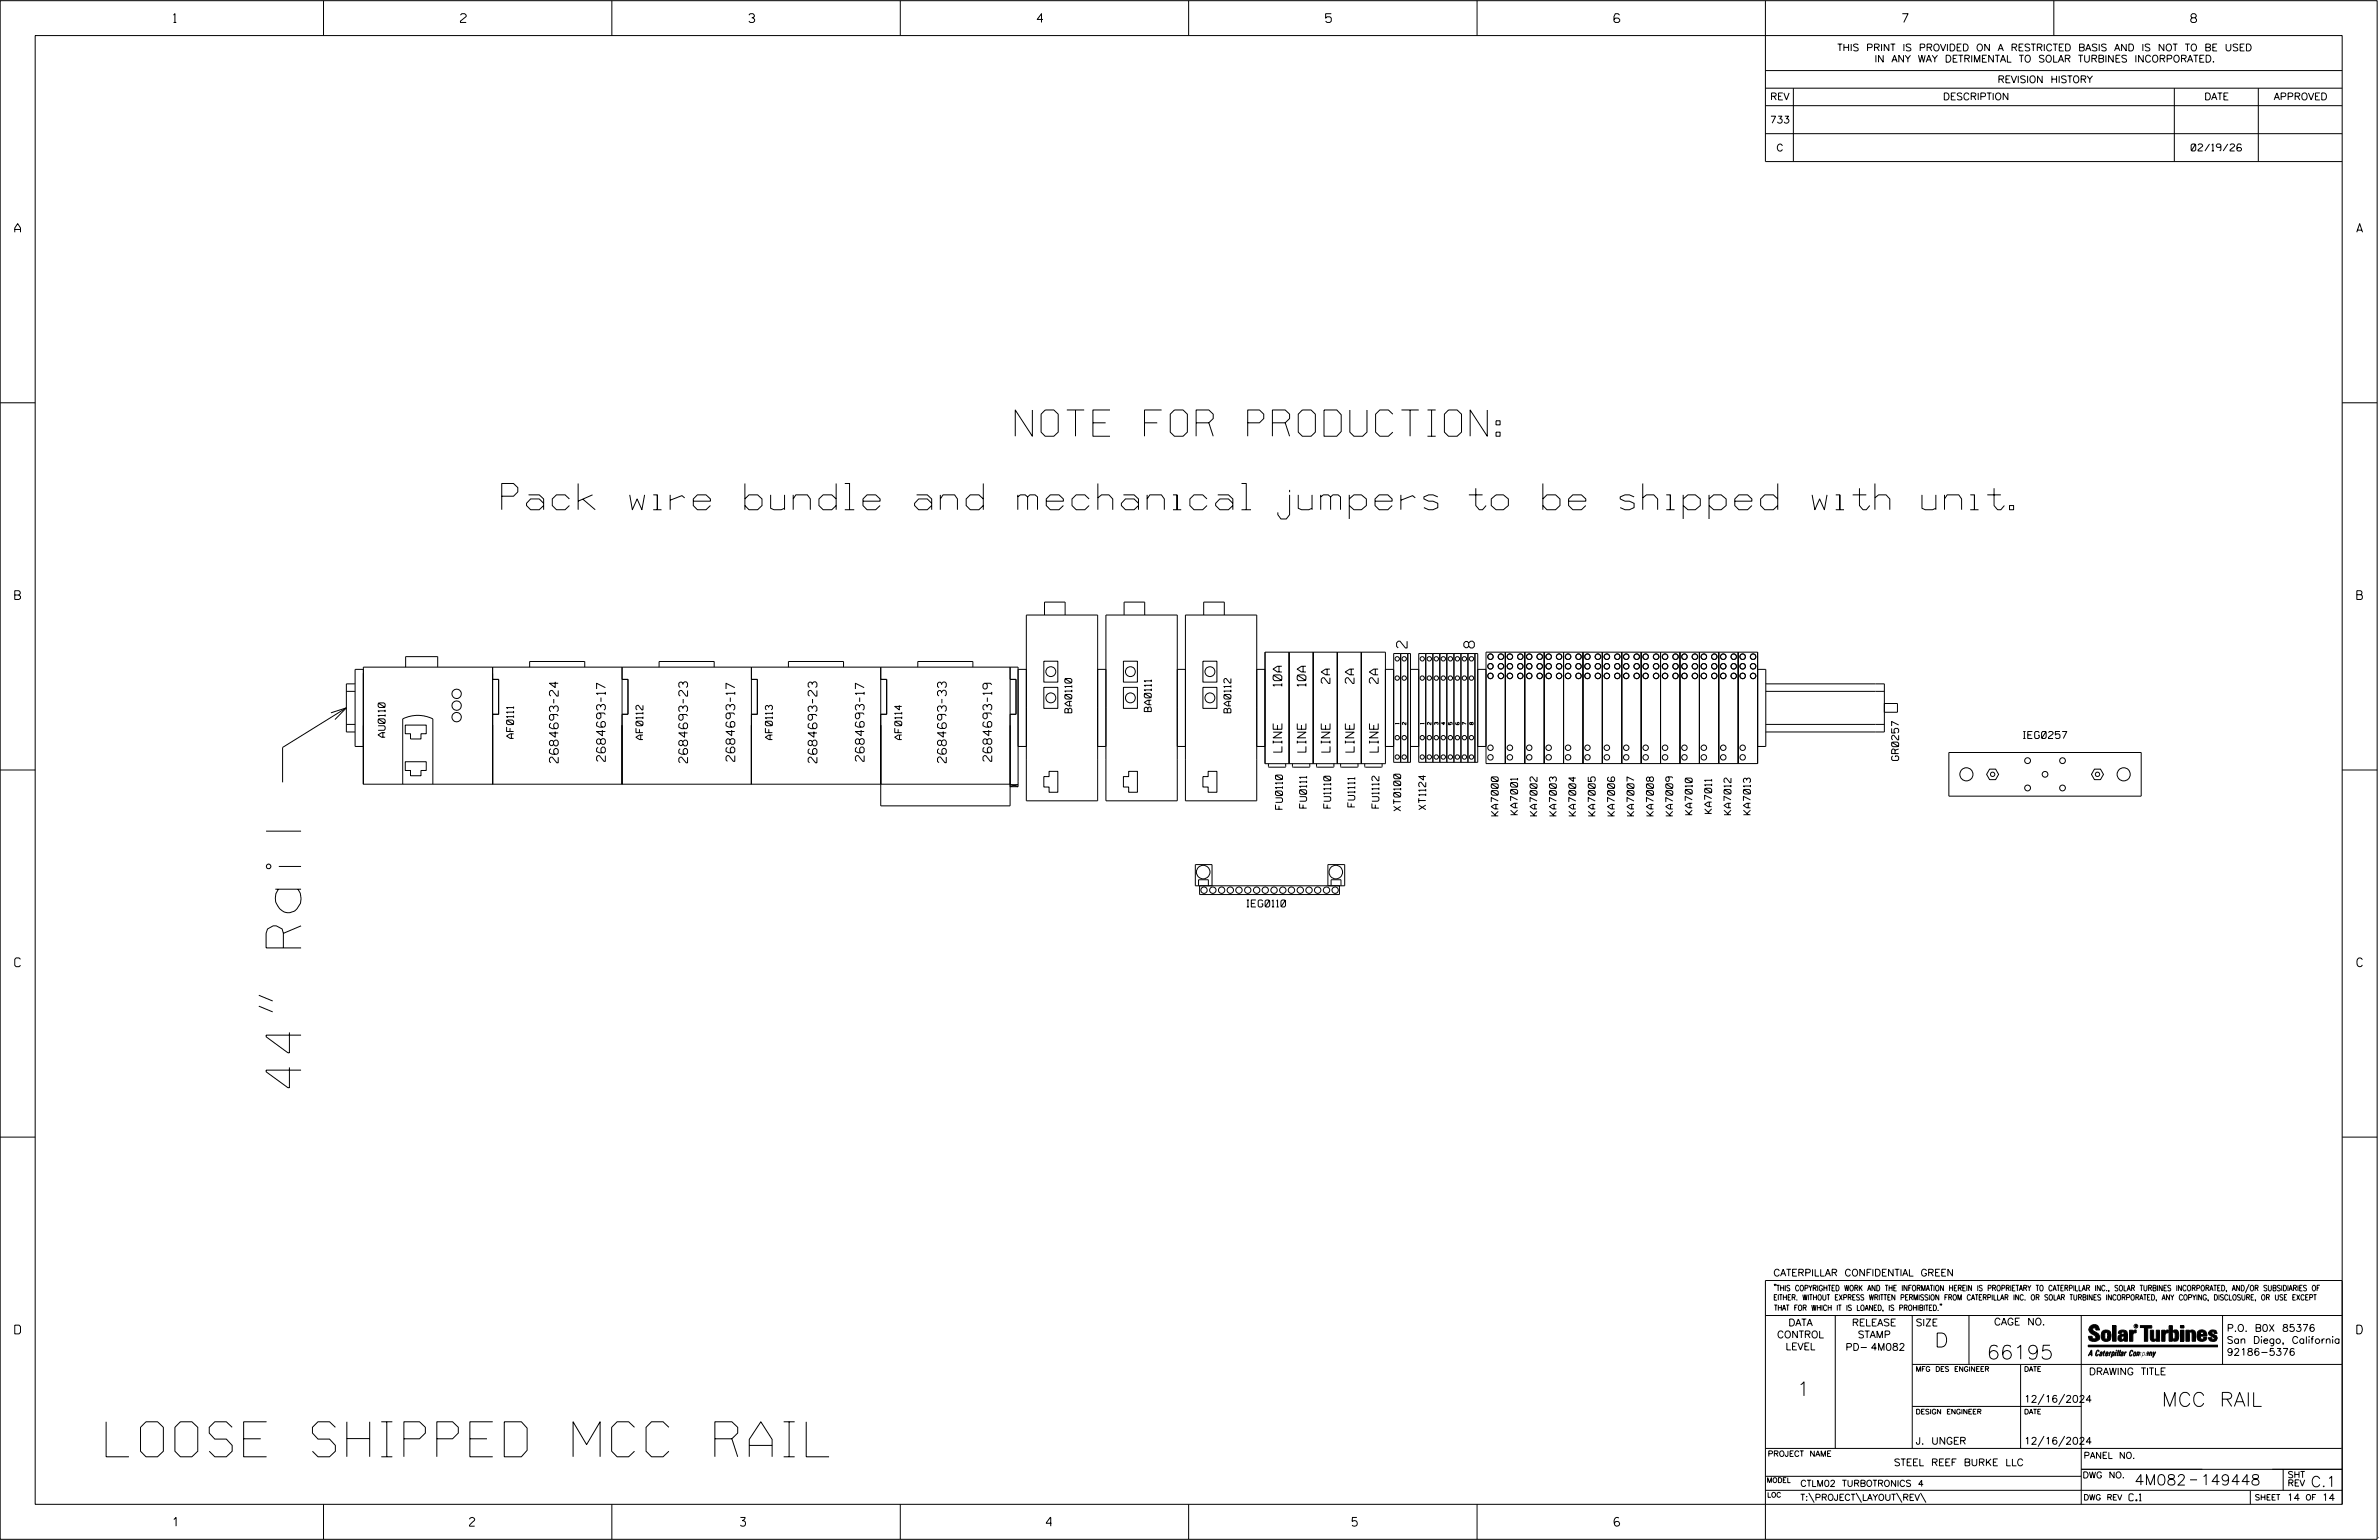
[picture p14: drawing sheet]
<svg xmlns="http://www.w3.org/2000/svg" width="864mm" height="559mm" viewBox="0 0 864 559" stroke-linecap="round" stroke-linejoin="round" font-family="sans-serif">
<defs><g id="words">
<g font-size="12.7">
<text x="109.3" y="394.7" transform="rotate(-90 109.3 394.7)">44&quot; Rail</text>
<text x="38.5" y="528.6">LOOSE SHIPPED MCC RAIL</text>
</g>
<g font-size="9.5">
<text x="368.6" y="158.3">NOTE FOR PRODUCTION:</text>
<text x="182.1" y="184.9">Pack wire bundle and mechanical jumpers to be shipped with unit.</text>
</g>
<g font-size="5.1">
<text x="702.3" y="488.8">D</text>
<text x="721.2" y="493.2">66195</text>
<text x="652.2" y="506.5">1</text>
<text x="784.7" y="510.3">MCC RAIL</text>
</g>
<g font-size="3.8">
<text x="510.8" y="235.1" transform="rotate(-90 510.8 235.1)">2</text>
<text x="535.2" y="235.1" transform="rotate(-90 535.2 235.1)">8</text>
<text x="774.8" y="538.9">4M082</text>
<text x="798.8" y="538.9">149448</text>
<text x="838.8" y="539.5">C.1</text>
</g>
<g font-size="3.2">
<text x="63" y="8.2">1</text>
<text x="167.2" y="8.2">2</text>
<text x="271.8" y="8.2">3</text>
<text x="376.5" y="8.2">4</text>
<text x="481.2" y="8.2">5</text>
<text x="690.6" y="8.2">7</text>
<text x="795.3" y="8.2">8</text>
<text x="5.4" y="84.3">A</text>
<text x="855.5" y="84.3">A</text>
<text x="5.4" y="217.5">B</text>
<text x="855.6" y="217.5">B</text>
<text x="465.3" y="249" transform="rotate(-90 465.3 249)">10A</text>
<text x="474" y="249" transform="rotate(-90 474 249)">10A</text>
<text x="482.8" y="248" transform="rotate(-90 482.8 248)">2A</text>
<text x="491.5" y="248" transform="rotate(-90 491.5 248)">2A</text>
<text x="500.3" y="248" transform="rotate(-90 500.3 248)">2A</text>
<text x="465.3" y="272.9" transform="rotate(-90 465.3 272.9)">LINE</text>
<text x="474.1" y="272.9" transform="rotate(-90 474.1 272.9)">LINE</text>
<text x="482.8" y="272.9" transform="rotate(-90 482.8 272.9)">LINE</text>
<text x="491.6" y="272.9" transform="rotate(-90 491.6 272.9)">LINE</text>
<text x="500.3" y="272.9" transform="rotate(-90 500.3 272.9)">LINE</text>
<text x="202.6" y="276.8" transform="rotate(-90 202.6 276.8)">2684693-24</text>
<text x="219.8" y="276.3" transform="rotate(-90 219.8 276.3)">2684693-17</text>
<text x="249.6" y="276.8" transform="rotate(-90 249.6 276.8)">2684693-23</text>
<text x="266.7" y="276.3" transform="rotate(-90 266.7 276.3)">2684693-17</text>
<text x="296.6" y="276.8" transform="rotate(-90 296.6 276.8)">2684693-23</text>
<text x="313.7" y="276.3" transform="rotate(-90 313.7 276.3)">2684693-17</text>
<text x="343.5" y="276.8" transform="rotate(-90 343.5 276.8)">2684693-33</text>
<text x="360" y="276.3" transform="rotate(-90 360 276.3)">2684693-19</text>
<text x="5.4" y="350.8">C</text>
<text x="855.6" y="350.8">C</text>
<text x="5.4" y="484">D</text>
<text x="855.6" y="484">D</text>
<text x="62.8" y="553.8">1</text>
<text x="170.4" y="553.8">2</text>
<text x="268.8" y="553.8">3</text>
<text x="379.8" y="553.8">4</text>
<text x="490.8" y="553.8">5</text>
<text x="585.9" y="553.8">6</text>
</g>
<g font-size="2.5">
<text x="666.9" y="18.5">THIS PRINT IS PROVIDED ON A RESTRICTED BASIS AND IS NOT TO BE USED</text>
<text x="680.5" y="22.6">IN ANY WAY DETRIMENTAL TO SOLAR TURBINES INCORPORATED.</text>
<text x="725.1" y="30">REVISION HISTORY</text>
<text x="642.6" y="36.3">REV</text>
<text x="705.3" y="36.3">DESCRIPTION</text>
<text x="800.2" y="36.3">DATE</text>
<text x="825.4" y="36.3">APPROVED</text>
<text x="642.5" y="44.7">733</text>
<text x="644.8" y="54.8">C</text>
<text x="795.4" y="54.8">02/19/26</text>
<text x="389.1" y="258.6" transform="rotate(-90 389.1 258.6)">BA0110</text>
<text x="418" y="258.2" transform="rotate(-90 418 258.2)">BA0111</text>
<text x="446.8" y="258.6" transform="rotate(-90 446.8 258.6)">BA0112</text>
<text x="139.8" y="267.5" transform="rotate(-90 139.8 267.5)">AU0110</text>
<text x="186.4" y="267.9" transform="rotate(-90 186.4 267.9)">AF0111</text>
<text x="233.4" y="268.4" transform="rotate(-90 233.4 268.4)">AF0112</text>
<text x="280.4" y="268.4" transform="rotate(-90 280.4 268.4)">AF0113</text>
<text x="327.3" y="268.4" transform="rotate(-90 327.3 268.4)">AF0114</text>
<text x="734.5" y="268">IEG0257</text>
<text x="689.2" y="275.9" transform="rotate(-90 689.2 275.9)">GR0257</text>
<text x="465.6" y="293.7" transform="rotate(-90 465.6 293.7)">FU0110</text>
<text x="474.3" y="293.2" transform="rotate(-90 474.3 293.2)">FU0111</text>
<text x="483.1" y="293.2" transform="rotate(-90 483.1 293.2)">FU1110</text>
<text x="491.8" y="292.8" transform="rotate(-90 491.8 292.8)">FU1111</text>
<text x="500.5" y="293.2" transform="rotate(-90 500.5 293.2)">FU1112</text>
<text x="517.6" y="293.8" transform="rotate(-90 517.6 293.8)">XT1124</text>
<text x="508.5" y="294.2" transform="rotate(-90 508.5 294.2)">XT0100</text>
<text x="543.9" y="296" transform="rotate(-90 543.9 296)">KA7000</text>
<text x="550.9" y="295.6" transform="rotate(-90 550.9 295.6)">KA7001</text>
<text x="557.9" y="296" transform="rotate(-90 557.9 296)">KA7002</text>
<text x="565" y="296" transform="rotate(-90 565 296)">KA7003</text>
<text x="572" y="296" transform="rotate(-90 572 296)">KA7004</text>
<text x="579.1" y="296" transform="rotate(-90 579.1 296)">KA7005</text>
<text x="586.1" y="296" transform="rotate(-90 586.1 296)">KA7006</text>
<text x="593.2" y="296" transform="rotate(-90 593.2 296)">KA7007</text>
<text x="600.2" y="296" transform="rotate(-90 600.2 296)">KA7008</text>
<text x="607.2" y="296" transform="rotate(-90 607.2 296)">KA7009</text>
<text x="614.3" y="295.6" transform="rotate(-90 614.3 295.6)">KA7010</text>
<text x="621.3" y="295.2" transform="rotate(-90 621.3 295.2)">KA7011</text>
<text x="628.4" y="295.6" transform="rotate(-90 628.4 295.6)">KA7012</text>
<text x="635.4" y="295.6" transform="rotate(-90 635.4 295.6)">KA7013</text>
<text x="452.6" y="329.1">IEG0110</text>
<text x="643.8" y="463">CATERPILLAR CONFIDENTIAL GREEN</text>
<text x="645.1" y="485.5">CONTROL</text>
<text x="649.2" y="481.1">DATA</text>
<text x="672.3" y="481.1">RELEASE</text>
<text x="674.4" y="485.5">STAMP</text>
<text x="695.4" y="481.1">SIZE</text>
<text x="723.8" y="480.8">CAGE NO.</text>
<text x="808.4" y="483.1">P.O. B0X 85376</text>
<text x="648.2" y="489.8">LEVEL</text>
<text x="669.9" y="490">PD- 4M082</text>
<text x="808.4" y="487.5">San Diego, California</text>
<text x="808.4" y="491.8">92186-5376</text>
<text x="758.3" y="498.9">DRAWING TITLE</text>
<text x="734.8" y="508.9">12/16/2024</text>
<text x="695.4" y="524.1">J. UNGER</text>
<text x="734.8" y="524.1">12/16/2024</text>
<text x="687.5" y="531.9">STEEL REEF BURKE LLC</text>
<text x="772.8" y="544.6">C.1</text>
<text x="830.2" y="544.6">14</text>
<text x="842.9" y="544.6">14</text>
</g>
<g font-size="2.3">
<text x="756.4" y="529.2">PANEL NO.</text>
<text x="653.5" y="539.4">CTLM02 TURBOTRONICS 4</text>
<text x="756" y="536.3">DWG NO.</text>
<text x="830.4" y="539.3">REV</text>
<text x="830.4" y="536.2">SHT</text>
<text x="653.5" y="544.5">T:\PROJECT\LAYOUT\REV\</text>
</g>
<g font-size="2">
<text x="643.8" y="468.4">&quot;THIS COPYRIGHTED WORK AND THE INFORMATION HEREIN IS PROPRIETARY TO CATERPILLAR INC., SOLAR TURBINES INCORPORATED, AND/OR SUBSIDIARIES OF</text>
<text x="643.8" y="471.8">EITHER. WITHOUT EXPRESS WRITTEN PERMISSION FROM CATERPILLAR INC. OR SOLAR TURBINES INCORPORATED, ANY COPYING, DISCLOSURE, OR USE EXCEPT</text>
<text x="644" y="475.6">THAT FOR WHICH IT IS LOANED, IS PROHIBITED.&quot;</text>
<text x="641.7" y="528.5">PROJECT NAME</text>
<text x="756.3" y="544.3">DWG REV</text>
<text x="818.5" y="544.3">SHEET</text>
<text x="836.9" y="544.3">OF</text>
</g>
<g font-size="1.8">
<text x="695.4" y="497.6">MFG DES ENGINEER</text>
<text x="734.8" y="497.6">DATE</text>
<text x="695.4" y="513.1">DESIGN ENGINEER</text>
<text x="734.8" y="513.1">DATE</text>
<text x="641.3" y="538">MODEL</text>
<text x="641.5" y="543.3">LOC</text>
</g>
<g font-size="1.3">
<text x="507.8" y="262.7" transform="rotate(-90 507.8 262.7)">1</text>
<text x="510.4" y="263" transform="rotate(-90 510.4 263)">2</text>
<text x="516.9" y="262.7" transform="rotate(-90 516.9 262.7)">1</text>
<text x="519.5" y="263" transform="rotate(-90 519.5 263)">2</text>
<text x="522" y="263" transform="rotate(-90 522 263)">3</text>
<text x="524.6" y="263" transform="rotate(-90 524.6 263)">4</text>
<text x="527.1" y="263" transform="rotate(-90 527.1 263)">5</text>
<text x="529.7" y="263" transform="rotate(-90 529.7 263)">6</text>
<text x="532.2" y="263" transform="rotate(-90 532.2 263)">7</text>
<text x="534.8" y="263" transform="rotate(-90 534.8 263)">8</text>
</g>
<text font-size=".9" x="775.1" y="481.7">R</text>
</g></defs>
<g fill="none" stroke="#000" stroke-width=".36">
<path d="M.1 .2h862.8v558.4h-862.8zM12.8 12.9h837.4v533h-837.4zM117.4 .2v12.7M222.1 .2v12.7M326.8 .2v12.7M431.5 .2v12.7M536.2 .2v12.7M587.9 5.5l-.5-.5h-1l-.5 1v1.7l.5 .4h1l.6-.4v-.6l-.6-.5h-1l-.5 .5M640.9 .2v58.4h209.3M745.6 .2v12.7M640.9 25.6h209.3M640.9 32h209.3"/>
<path d="M640.9 38.3h209.3M651 32v26.6M789.3 32v26.6M819.8 32v26.6M640.9 48.5h209.3M.1 146.2h12.7M850.2 146.2h12.7M378.9 239.9h5.1v7.6h-5.1zM379.2 223.2v-4.7h7.4v4.7M407.8 239.9h5.1v7.6h-5.1zM408.1 223.2v-4.7h7.4v4.7M436.7 239.9h5v7.6h-5z"/>
<path d="M437 223.2v-4.7h7.4v4.7M459.2 236.6h43.7v40.5h-43.7zM468 236.6v40.5M476.7 236.6v40.5M485.5 236.6v40.5M494.2 236.6v40.5M505.9 237.1h6.1v39.5h-6.1zM508.5 237.1v39.5M511 237.1v39.5M515 237.1h21.4v39.5h-21.4zM517.6 237.1v39.5M520.1 237.1v39.5"/>
<path d="M522.7 237.1v39.5M525.2 237.1v39.5M527.8 237.1v39.5M530.3 237.1v39.5M532.9 237.1v39.5M535.4 237.1v39.5M539.4 236.6h98.6v40.5h-98.6zM546.5 236.6v40.5M553.5 236.6v40.5M560.6 236.6v40.5M567.6 236.6v40.5M574.6 236.6v40.5"/>
<path d="M581.7 236.6v40.5M588.7 236.6v40.5M595.8 236.6v40.5M602.8 236.6v40.5M609.8 236.6v40.5M616.9 236.6v40.5M623.9 236.6v40.5M631 236.6v40.5M120.1 258.7l5.6-1.8-4.1 4.2M125.7 256.9l-23.1 14.3v12.7M125.7 250.9h3.2M128.9 248.1h-3.2v17.5h3.2"/>
<path d="M131.9 242.9h-3v28h3M147.2 242.1v-3.8h11.7v3.8M178.8 242.1v42.5M178.8 246.5h2.2v12.7h-2.2M192.3 242.1v-2.1h20v2.1M225.8 242.1v42.5M225.8 246.5h2.2v12.7h-2.2M239.3 242.1v-2.1h20v2.1M272.8 246.5h2.1v12.7h-2.1M272.8 242.1v42.5M286.2 242.1v-2.1h20v2.1M319.7 246.5h2.2v12.7h-2.2"/>
<path d="M333.2 242.1v-2.1h20v2.1M366.7 246.5h2.1v12.7h-2.1M366.7 242.1v50.3h-47v-50.3M369.6 242.9h3v47.7h25.9v-47.7h3v47.7h25.9v-47.7h2.9v47.7h25.9v-47.7h3M372.6 256.9v-33.7h25.9v33.7M378.9 249.4h5.1v7.6h-5.1zM401.5 256.9v-33.7h25.9v33.7M407.8 249.4h5.1v7.6h-5.1zM430.3 256.9v-33.7h25.9v33.7M436.7 249.4h5v7.6h-5zM502.9 242.9h3M512 242.9h3"/>
<path d="M536.4 242.9h3M638 242.9h3v28h-3M641 248.1h43v17.5h-43M641 250.9h43M684 255.3h4.8v3.1h-4.8M.1 279.4h12.7M125.7 262.9h3.2M147.1 263.1h7.6v3.1h-1.9v1.9h-3.8v-1.9h-1.9zM147.1 276.4h7.6v3.2h-1.9v1.9h-3.8v-1.9h-1.9zM369.6 270.9h3M380.8 279.9h3.2v7.6h-3.2v-1.9h-1.9v-3.8h1.9zM398.5 270.9h3"/>
<path d="M409.7 279.9h3.2v7.6h-3.2v-1.9h-1.9v-3.8h1.9zM427.4 270.9h2.9M438.6 279.9h3.1v7.6h-3.1v-1.9h-1.9v-3.8h1.9zM456.2 270.9h3M460.4 277.1v1l.3 .3h5.8l.2-.3v-1M469.2 277.1v1l.2 .3h5.8l.3-.3v-1M477.9 277.1v1l.3 .3h5.8l.2-.3v-1M486.7 277.1v1l.2 .3h5.8l.3-.3v-1M495.4 277.1v1l.3 .3h5.8l.2-.3v-1M502.9 270.9h3M512 270.9h3M536.4 270.9h3"/>
<path d="M641 262.9h43M707.5 273.1h69.8v15.8h-69.8zM722.2 279.1h2.2l1.1 1.9-1.1 1.9h-2.2l-1.1-1.9zM760.3 279.1h2.2l1.1 1.9-1.1 1.9h-2.2l-1.1-1.9zM850.2 279.4h12.7M146.2 284.6v-23.8a12.4 12.4 0 0 1 10.9 0v23.8M366.7 284.6h-234.8v-42.5h237.7v43.4M366.7 284.7l2.9 .8h-2.9l2.9-.8zM435.1 321.4v-2.2h3.5v2.2M435.5 321.4v3.2h50.7v-3.2M440 321.4v-7.7h-6.1v7.7h54.2v-7.7h-6.1v7.7M483.2 321.4v-2.2h3.6v2.2"/>
<path d="M93.9 365.1l5.1 2.1M93.9 361.1l5.1 2.1M.1 412.6h12.7M850.2 412.6h12.7M640.9 477.3h209.3M644.2 466.1l-.1 .4M644.7 466.1l-.2 .4M666.2 477.3v48.3M694.2 477.3v48.3M704.4 473.3l-.1 .4M704.8 473.3l-.1 .4M714.8 477.3v17.8"/>
<path d="M755.5 477.3v68.6M806.8 477.3v17.8M816.5 466l-1.4 3.1M850.2 464.6h-209.3v94M850.2 464.8v81.1M694.2 495.1h156M733.5 495.1v30.5M758.6 481.4a2.02 2.02 0 0 1 3.1-.1l.5 1.3h-1.3l-.2-.6-.4-.2-.6 .1-.1 .4 .4 .7a2.46 2.46 0 0 1 2.2 2.9 2.83 2.83 0 0 1-3.8 .3l-.3-1.3h1.3l.2 .7 .6 .3 .5-.2 .2-.5-.4-.6-1.9-1.2-.4-.9zM759.2 491.3h-.7l.7-1.2v1.9h.2l-.1-2.1-1.3 2.1 .5-.5h.7M761.3 490l.3-.2 .4 .3-.1 .3-.3-.4-.4 .3-.3 1.6h.4l.4-.5-.3 .6-.4 .1-.3-.4zM762.6 490.6l.5-.1-.1 1.4h-.9a.74 .74 0 0 1 .9-.8l-.3 .7-.5 .1 .2-.5 .6-.2v-.5l-.7 .2zM763 483.2a2.17 2.17 0 0 1 3.1 0l.3 1.4-.3 1.5a2.17 2.17 0 0 1-3.1 0l-.3-1.5z"/>
<path d="M763.6 490.5l.4-.4 .2 .6h-.3l-.3 .9 .2 .4-.3-.1zM764.1 483.7l.5-.4 .4 .3v2.2l-.4 .2-.5-.2zM764.6 491.1l.6 .2v-.7l-.4-.1-.4 .6-.1 .8h.6M764.6 491.1l-.1 .8h.4M764.6 482.6v.8M764.8 490.7l.4 .1v.3h-.6zM765 491.5l-.1 .4zM766 490.5l-.5 1.5zM766 490.8l.4-.3-.4 .4M766.9 481h1.3v5.7h-1.3zM767 490.8l.5 .1-.3 .8-.4 .2zM767.3 490.5h-.5l-.5 2"/>
<path d="M767.3 490.5a.8 .8 0 0 1 .2 1 .8 .8 0 0 1-.9 .4l-.1 .6M767.3 490.5l-.1 .2M768.1 490.5l-.4 1.5zM768.2 489.9h.3l-.1 .2h-.2zM769 489.9l-.5 2.1zM769.7 489.9l-.6 2.1zM770.1 491.4l.5-.3-.5 .8zM770.4 491.9h.1M770.6 491.1l.1-.4-.7 .2 .1-.3 .6-.1 .2 .3-.5 1.1M770.6 491.1a.74 .74 0 0 0-.8 .8h.6M771 484.8h-.7l-.3 .6 .4 .7 .5-.3 .1-2.4h-.8l-.1 .4h-1.2a1.71 1.71 0 0 1 1.8-1.3 1.71 1.71 0 0 1 1.6 1.4v2.8h-1.1l-.1-.6M771 484.2l-1.5 .1a1.41 1.41 0 0 0 0 2.4l.5 .1 1.1-.7"/>
<path d="M771.2 486.1h-.1M771.4 490.5l.1 .3 .4-.3-.9 1.5zM771.5 490.8h.1M773 482.7h1.2v.5l.5-.5 .7-.1v1h-.6l-.5 .4-.1 2.7h-1.2zM773.3 490.3l.6-.4 .4 .2-.1 .4-.3-.4a1.28 1.28 0 0 0-.5 1.8l.6-.4-.1 .4-.8 .1zM774.7 490.8l.5-.3a.88 .88 0 0 1 .2 .9 .88 .88 0 0 1-.7 .7l-.2-.2zM774.8 490.9h.5l-.3 1h-.3l-.2-.2zM775.2 490.5l-.1 .2M776.8 481h4.3v.9h-1.5v4.8h-1.3M776.8 490.6l-.8 .2v-.3l-.4 1.5 .8-1.3v1.3l.3-1.2M779.3 491.1h.4M779.6 490.5h.3l-.3 1.4"/>
<path d="M779.6 490.7h.2l-.1 .4M779.7 491.1l-.1 .4M779.7 491.1l-.4 .2M780.1 492l.4-1.5 .1 .3 .3-.3 .3 .2-.3 1.3v-1.3l-.7 1.3M780.6 482.7h1.2v2.7l.1 .4 .4 .3 .4-.7v-2.7h1.2l.1 4h-1.3v-.5l-1.1 .6-.7-.3-.3-.7zM781.6 492.5l1-2-.8 1.3-.2-1.3-.2 2M784.7 482.7h1.2v.5l.5-.5 .7-.1v1h-.5l-.6 .4-.1 2.7h-1.2zM787.4 481h1.2v2a1.4 1.4 0 0 1 2.2 .2l.1 1.4-.4 1.9-1.5 .1-.4-.5v-1l.5 .9 .5-.3v-2.1l-.5-.4-.5 .7v2.8h-1.2zM791.5 482.7h1.3v4h-1.3zM791.5 481h1.3v.9h-1.3zM793.5 482.7h1.3v.4l.7-.5 1.1 .2 .4 .6v3.3h-1.2l-.3-3.4-.7 .2v3.2h-1.3zM794.8 483.1h.1"/>
<path d="M797.7 483.2a1.92 1.92 0 0 1 2.4-.5 1.92 1.92 0 0 1 1 2.1h-2.3v.8l.6 .5 .5-.3v-.5h1.2a1.83 1.83 0 0 1-2.1 1.4 1.83 1.83 0 0 1-1.5-2.1zM798.8 484.2v.6M799.1 483.4h.6l.2 .8h-1.1zM804.6 482.9a1.84 1.84 0 0 0-2.9 .8 3.3 3.3 0 0 0 2.2 1.9l-.5 .5-.4-.3-.1-.4h-1.2l.1 .6a1.92 1.92 0 0 0 2.9 .4M804.9 483.8h-1.2l-.2-.6-.5 .1-.1 .3 .1 .3 1.8 .9M805.1 488.1h-47.1v.6h47.1M694.2 510.3h61.3M742 505.8l-2.2 3.9M749.5 505.8l-2.2 3.9M640.9 525.6h209.2M640.9 535.7h114.6M742 521.1l-2.2 3.8"/>
<path d="M749.5 521.1l-2.2 3.8M755.5 533.2h94.7M795 537h2.6M828.8 533.2v7.6M117.4 545.9v12.7M222.1 545.9v12.7M326.8 545.9v12.7M431.5 545.9v12.7M536.2 545.9v12.7M640.9 540.8h209.3M656.6 541.7l2 3.5M673.8 541.7l1.9 3.5"/>
<path d="M688.4 541.7l2 3.5M697.2 541.7l1.9 3.5M816.9 541v4.9M863.5 558h.1"/>
<circle cx="507.2" cy="239.1" r=".79"/>
<circle cx="509.7" cy="239.1" r=".79"/>
<circle cx="516.3" cy="239.1" r=".78"/>
<circle cx="518.8" cy="239.1" r=".79"/>
<circle cx="521.4" cy="239.1" r=".79"/>
<circle cx="523.9" cy="239.1" r=".79"/>
<circle cx="526.5" cy="239.1" r=".79"/>
<circle cx="529" cy="239.1" r=".79"/>
<circle cx="531.6" cy="239.1" r=".79"/>
<circle cx="534.2" cy="239.1" r=".79"/>
<circle cx="541" cy="238.3" r="1"/>
<circle cx="544.8" cy="238.3" r="1.01"/>
<circle cx="548.1" cy="238.3" r="1.01"/>
<circle cx="551.9" cy="238.3" r="1"/>
<circle cx="555.1" cy="238.3" r="1"/>
<circle cx="558.9" cy="238.3" r="1"/>
<circle cx="562.2" cy="238.3" r="1"/>
<circle cx="566" cy="238.3" r=".99"/>
<circle cx="569.2" cy="238.3" r="1.01"/>
<circle cx="573" cy="238.3" r="1"/>
<circle cx="576.3" cy="238.3" r="1"/>
<circle cx="580.1" cy="238.3" r="1.01"/>
<circle cx="583.3" cy="238.3" r="1"/>
<circle cx="587.1" cy="238.3" r="1"/>
<circle cx="590.3" cy="238.3" r=".99"/>
<circle cx="594.1" cy="238.3" r="1"/>
<circle cx="597.4" cy="238.3" r="1"/>
<circle cx="601.2" cy="238.3" r="1.01"/>
<circle cx="604.4" cy="238.3" r="1.01"/>
<circle cx="608.2" cy="238.3" r="1"/>
<circle cx="611.5" cy="238.3" r="1"/>
<circle cx="615.3" cy="238.3" r="1"/>
<circle cx="618.5" cy="238.3" r="1"/>
<circle cx="622.3" cy="238.3" r=".99"/>
<circle cx="625.6" cy="238.3" r="1.01"/>
<circle cx="629.3" cy="238.3" r="1"/>
<circle cx="632.6" cy="238.3" r="1"/>
<circle cx="636.4" cy="238.3" r="1.01"/>
<circle cx="165.8" cy="256" r="1.7"/>
<circle cx="165.8" cy="251.8" r="1.7"/>
<circle cx="381.5" cy="253.2" r="1.8"/>
<circle cx="381.5" cy="243.7" r="1.8"/>
<circle cx="410.4" cy="243.7" r="1.8"/>
<circle cx="410.4" cy="253.2" r="1.8"/>
<circle cx="439.2" cy="243.7" r="1.8"/>
<circle cx="439.2" cy="253.2" r="1.8"/>
<circle cx="507.2" cy="246" r=".8"/>
<circle cx="509.7" cy="246" r=".8"/>
<circle cx="516.3" cy="246" r=".79"/>
<circle cx="518.8" cy="246" r=".8"/>
<circle cx="521.4" cy="246" r=".8"/>
<circle cx="523.9" cy="246" r=".8"/>
<circle cx="526.5" cy="246" r=".8"/>
<circle cx="529" cy="246" r=".8"/>
<circle cx="531.6" cy="246" r=".8"/>
<circle cx="534.2" cy="246" r=".8"/>
<circle cx="541" cy="245.3" r="1"/>
<circle cx="541" cy="241.8" r="1"/>
<circle cx="544.8" cy="245.3" r="1"/>
<circle cx="544.8" cy="241.8" r="1"/>
<circle cx="548.1" cy="245.3" r="1"/>
<circle cx="548.1" cy="241.8" r="1"/>
<circle cx="551.9" cy="245.3" r="1"/>
<circle cx="551.9" cy="241.8" r="1"/>
<circle cx="555.1" cy="245.3" r="1"/>
<circle cx="555.1" cy="241.8" r="1"/>
<circle cx="558.9" cy="245.3" r="1"/>
<circle cx="558.9" cy="241.8" r="1"/>
<circle cx="562.2" cy="245.3" r="1"/>
<circle cx="562.2" cy="241.8" r="1"/>
<circle cx="566" cy="245.3" r=".99"/>
<circle cx="566" cy="241.8" r=".99"/>
<circle cx="569.2" cy="245.3" r="1"/>
<circle cx="569.2" cy="241.8" r="1"/>
<circle cx="573" cy="245.3" r="1"/>
<circle cx="573" cy="241.8" r="1"/>
<circle cx="576.3" cy="241.8" r="1"/>
<circle cx="576.3" cy="245.3" r="1"/>
<circle cx="580.1" cy="245.3" r="1"/>
<circle cx="580.1" cy="241.8" r="1"/>
<circle cx="583.3" cy="245.3" r="1"/>
<circle cx="583.3" cy="241.8" r="1"/>
<circle cx="587.1" cy="241.8" r="1"/>
<circle cx="587.1" cy="245.3" r="1"/>
<circle cx="590.3" cy="245.3" r=".99"/>
<circle cx="590.3" cy="241.8" r=".99"/>
<circle cx="594.1" cy="241.8" r="1"/>
<circle cx="594.1" cy="245.3" r="1"/>
<circle cx="597.4" cy="245.3" r="1"/>
<circle cx="597.4" cy="241.8" r="1"/>
<circle cx="601.2" cy="245.3" r="1"/>
<circle cx="601.2" cy="241.8" r="1"/>
<circle cx="604.4" cy="245.3" r="1"/>
<circle cx="604.4" cy="241.8" r="1"/>
<circle cx="608.2" cy="245.3" r="1"/>
<circle cx="608.2" cy="241.8" r="1"/>
<circle cx="611.5" cy="245.3" r="1"/>
<circle cx="611.5" cy="241.8" r="1"/>
<circle cx="615.3" cy="245.3" r="1"/>
<circle cx="615.3" cy="241.8" r="1"/>
<circle cx="618.5" cy="241.8" r="1"/>
<circle cx="618.5" cy="245.3" r="1"/>
<circle cx="622.3" cy="245.3" r=".99"/>
<circle cx="622.3" cy="241.8" r=".99"/>
<circle cx="625.6" cy="245.3" r="1"/>
<circle cx="625.6" cy="241.8" r="1"/>
<circle cx="629.3" cy="241.8" r="1"/>
<circle cx="629.3" cy="245.3" r="1"/>
<circle cx="632.6" cy="245.3" r="1"/>
<circle cx="632.6" cy="241.8" r="1"/>
<circle cx="636.4" cy="245.3" r="1"/>
<circle cx="636.4" cy="241.8" r="1"/>
<circle cx="165.7" cy="260.2" r="1.7"/>
<circle cx="507.2" cy="267.7" r=".8"/>
<circle cx="507.2" cy="274.7" r=".79"/>
<circle cx="509.7" cy="267.7" r=".8"/>
<circle cx="509.7" cy="274.7" r=".79"/>
<circle cx="516.3" cy="267.7" r=".79"/>
<circle cx="516.3" cy="274.7" r=".78"/>
<circle cx="518.8" cy="267.7" r=".8"/>
<circle cx="518.8" cy="274.7" r=".79"/>
<circle cx="521.4" cy="267.7" r=".8"/>
<circle cx="521.4" cy="274.7" r=".79"/>
<circle cx="523.9" cy="267.7" r=".8"/>
<circle cx="523.9" cy="274.7" r=".79"/>
<circle cx="526.5" cy="267.7" r=".8"/>
<circle cx="526.5" cy="274.7" r=".79"/>
<circle cx="529" cy="267.7" r=".8"/>
<circle cx="529" cy="274.7" r=".79"/>
<circle cx="531.6" cy="267.7" r=".8"/>
<circle cx="531.6" cy="274.7" r=".79"/>
<circle cx="534.2" cy="267.7" r=".8"/>
<circle cx="534.2" cy="274.7" r=".79"/>
<circle cx="541.1" cy="274.8" r=".99"/>
<circle cx="541.1" cy="271.3" r=".99"/>
<circle cx="548.1" cy="274.8" r="1"/>
<circle cx="548.1" cy="271.3" r="1"/>
<circle cx="555.1" cy="274.8" r=".99"/>
<circle cx="555.1" cy="271.3" r=".99"/>
<circle cx="562.2" cy="274.8" r="1"/>
<circle cx="562.2" cy="271.3" r="1"/>
<circle cx="569.2" cy="274.8" r="1"/>
<circle cx="569.2" cy="271.3" r="1"/>
<circle cx="576.3" cy="274.8" r=".99"/>
<circle cx="576.3" cy="271.3" r=".99"/>
<circle cx="583.3" cy="274.8" r="1"/>
<circle cx="583.3" cy="271.3" r="1"/>
<circle cx="590.3" cy="274.8" r=".99"/>
<circle cx="590.3" cy="271.3" r=".99"/>
<circle cx="597.4" cy="274.8" r=".99"/>
<circle cx="597.4" cy="271.3" r=".99"/>
<circle cx="604.4" cy="274.8" r="1"/>
<circle cx="604.4" cy="271.3" r="1"/>
<circle cx="611.5" cy="274.8" r=".99"/>
<circle cx="611.5" cy="271.3" r=".99"/>
<circle cx="618.5" cy="274.8" r="1"/>
<circle cx="618.5" cy="271.3" r="1"/>
<circle cx="625.6" cy="274.8" r="1"/>
<circle cx="625.6" cy="271.3" r="1"/>
<circle cx="632.6" cy="274.8" r=".99"/>
<circle cx="632.6" cy="271.3" r=".99"/>
<circle cx="736" cy="276" r="1.06"/>
<circle cx="748.7" cy="276" r="1.05"/>
<circle cx="713.8" cy="281" r="2.38"/>
<circle cx="723.4" cy="281" r=".8"/>
<circle cx="736" cy="285.9" r="1.06"/>
<circle cx="742.4" cy="281" r="1.04"/>
<circle cx="748.7" cy="285.9" r="1.05"/>
<circle cx="761.4" cy="281" r=".8"/>
<circle cx="770.9" cy="281" r="2.38"/>
<circle cx="436.8" cy="316.4" r="2.46"/>
<circle cx="484.9" cy="316.4" r="2.46"/>
<circle cx="437.1" cy="323" r="1.16"/>
<circle cx="440.3" cy="323" r="1.16"/>
<circle cx="443.4" cy="323" r="1.16"/>
<circle cx="446.6" cy="323" r="1.16"/>
<circle cx="449.8" cy="323" r="1.16"/>
<circle cx="452.9" cy="323" r="1.16"/>
<circle cx="456.2" cy="323" r="1.16"/>
<circle cx="459.3" cy="323" r="1.16"/>
<circle cx="462.5" cy="323" r="1.16"/>
<circle cx="465.7" cy="323" r="1.16"/>
<circle cx="468.8" cy="323" r="1.16"/>
<circle cx="472" cy="323" r="1.16"/>
<circle cx="475.2" cy="323" r="1.16"/>
<circle cx="478.3" cy="323" r="1.16"/>
<circle cx="481.5" cy="323" r="1.16"/>
<circle cx="484.7" cy="323" r="1.16"/>
<circle cx="775.4" cy="481.2" r=".69"/>
</g>
<g fill="#000">
<path d="M768.1 490.5l-.4 1.5zM768.2 489.9h.3l-.1 .2h-.2zM769 489.9l-.5 2.1zM769.7 489.9l-.6 2.1zM791.5 481h1.3v.9h-1.3zM791.5 482.7h1.3v4h-1.3zM758 488.1h47.1v.6h-47.1z"/>
<path d="M759.2 489.9l-1.2 2.1 .5-.5h.7v.5h.2zM759.2 490.1v1.2h-.7z" fill-rule="evenodd"/>
<path d="M758.6 481.4a2.02 2.02 0 0 1 3.1-.1l.5 1.3h-1.3l-.2-.6-.4-.2-.6 .1-.1 .4 .4 .7a2.46 2.46 0 0 1 2.2 2.9 2.83 2.83 0 0 1-3.8 .3l-.3-1.3h1.3l.2 .7 .6 .3 .5-.2 .2-.5-.4-.6-1.9-1.2-.4-.9z" fill-rule="evenodd"/>
<path d="M761.3 490l.3-.2 .4 .3-.1 .3-.3-.4-.4 .3-.3 1.6h.4l.4-.5-.3 .6-.4 .1-.3-.4z" fill-rule="evenodd"/>
<path d="M762.6 490.6l.5-.1-.1 1.4h-.9a.74 .74 0 0 1 .9-.8l-.6 .3-.2 .5 .5-.1 .3-.6v-.5l-.7 .2z" fill-rule="evenodd"/>
<path d="M763.6 490.5l.4-.4 .2 .6h-.3l-.3 .9 .2 .4-.3-.1z" fill-rule="evenodd"/>
<path d="M764.8 490.5l.5 .3-.1 .5h-.6l.6-.2v-.3l-.4-.1-.3 1.2h.4l.3-.4-.6 .6-.3-.2v-.4z" fill-rule="evenodd"/>
<path d="M763 483.2a2.17 2.17 0 0 1 3.1 0l.3 1.4-.3 1.5a2.17 2.17 0 0 1-3.1 0l-.3-1.5zM764.1 483.7v2.1l.5 .2 .4-.2v-2.2l-.4-.3z" fill-rule="evenodd"/>
<path d="M766 490.5v.3l.4-.1-.4 .2-.5 1.1z" fill-rule="evenodd"/>
<path d="M766.8 490.5l-.5 2 .3-.6a.71 .71 0 0 0 .9-.5 .71 .71 0 0 0-.4-.9zM767 490.8l.5 .1-.3 .8-.4 .2z" fill-rule="evenodd"/>
<path d="M766.9 481h1.3v5.7h-1.3z" fill-rule="evenodd"/>
<path d="M770.1 490.6l.6-.1 .2 .3-.4 1.2-.5 .1-.2-.5 .3-.5h.5l-.7 .5v.3l.4-.1 .4-.9-.5-.2-.2 .2z" fill-rule="evenodd"/>
<path d="M769.4 482.8l-.5 1h1.2l.1-.4h.8v.8l-1.5 .1a1.41 1.41 0 0 0 0 2.4l.5 .1 1.1-.7 .1 .6h1.1v-2.8a1.79 1.79 0 0 0-2.4-1.2zM770.3 484.8h.7l-.1 1-.5 .3-.4-.7z" fill-rule="evenodd"/>
<path d="M771.4 490.5l.1 .3 .4-.3-.9 1.5z" fill-rule="evenodd"/>
<path d="M773 482.7h1.2v.5l.5-.5 .7-.1v1h-.6l-.5 .4-.1 2.7h-1.2z" fill-rule="evenodd"/>
<path d="M773.3 490.3l.6-.4 .4 .2-.1 .4-.3-.4a1.28 1.28 0 0 0-.5 1.8l.6-.4-.3 .5h-.6z" fill-rule="evenodd"/>
<path d="M774.7 490.8l-.2 1.1h.7a.96 .96 0 0 0 0-1.4zM774.8 490.9h.5l-.1 .6-.5 .4-.2-.2z" fill-rule="evenodd"/>
<path d="M776 490.5v.3l.4-.3 .2 .3 .7-.2-.3 1.4v-1.3l-.6 1.3v-1.3l-.8 1.3z" fill-rule="evenodd"/>
<path d="M776.8 481h4.3v.9h-1.5v4.8h-1.3v-4.8h-1.5z" fill-rule="evenodd"/>
<path d="M777.9 490.5l-.5 2 .3-.6a.71 .71 0 0 0 .9-.5 .71 .71 0 0 0-.4-.9zM778.1 490.8l.3-.1 .1 .4-.5 .8-.2-.5z" fill-rule="evenodd"/>
<path d="M779.3 490.6l.6-.1-.3 1.5-.7-.1a.67 .67 0 0 1 .8-.8l-.6 .3-.1 .5 .4-.1 .4-.9-.4-.2-.3 .2z" fill-rule="evenodd"/>
<path d="M780.5 490.5l.1 .3 .3-.3 .3 .2-.3 1.3v-1.3l-.8 1.3z" fill-rule="evenodd"/>
<path d="M780.6 482.7h1.2v2.7l.1 .4 .4 .3 .4-.7v-2.7h1.2l.1 4h-1.3v-.5l-1.1 .6-.7-.3-.3-.7z" fill-rule="evenodd"/>
<path d="M781.6 490.5l.2 1.3 .8-1.3-1.2 2z" fill-rule="evenodd"/>
<path d="M784.7 482.7h1.2v.5l.5-.5 .7-.1v1h-.5l-.6 .4-.1 2.7h-1.2z" fill-rule="evenodd"/>
<path d="M787.4 481h1.2v2a1.4 1.4 0 0 1 2.2 .2l.1 1.4-.4 1.9-1.5 .1-.4-.5v-1l.5 .9 .5-.3v-2.1l-.5-.4-.5 .7v2.8h-1.2z" fill-rule="evenodd"/>
<path d="M793.5 482.7h1.3v.4a1.29 1.29 0 0 1 2.2 .3v3.3h-1.2l-.3-3.4-.7 .2v3.2h-1.3z" fill-rule="evenodd"/>
<path d="M797.7 483.2a1.92 1.92 0 0 1 2.4-.5 1.92 1.92 0 0 1 1 2.1h-2.3v.8l.6 .5 .5-.3v-.5h1.2a1.83 1.83 0 0 1-2.1 1.4 1.83 1.83 0 0 1-1.5-2.1zM799.1 483.4l-.3 .8h1.1l-.2-.8z" fill-rule="evenodd"/>
<path d="M801.9 483.2a1.94 1.94 0 0 1 3 .1v.5h-1.2l-.2-.6-.5 .1-.1 .3 .1 .3 1.8 .9a1.2 1.2 0 0 1 .1 1.3 1.2 1.2 0 0 1-1.2 .7l-1.6-.4-.4-1h1.2l.1 .4 .4 .3 .5-.5a3.3 3.3 0 0 1-2.2-1.9z" fill-rule="evenodd"/>
<circle cx="761.4" cy="492" r=".07"/>
<circle cx="762.2" cy="485.1" r=".07"/>
<circle cx="769.3" cy="492" r=".07"/>
<circle cx="773.1" cy="486.7" r=".07"/>
<circle cx="791.5" cy="486.7" r=".07"/>
<circle cx="791.5" cy="481" r=".07"/>
<circle cx="794.8" cy="486.7" r=".07"/>
</g>
<use href="#words"/>
</svg>
